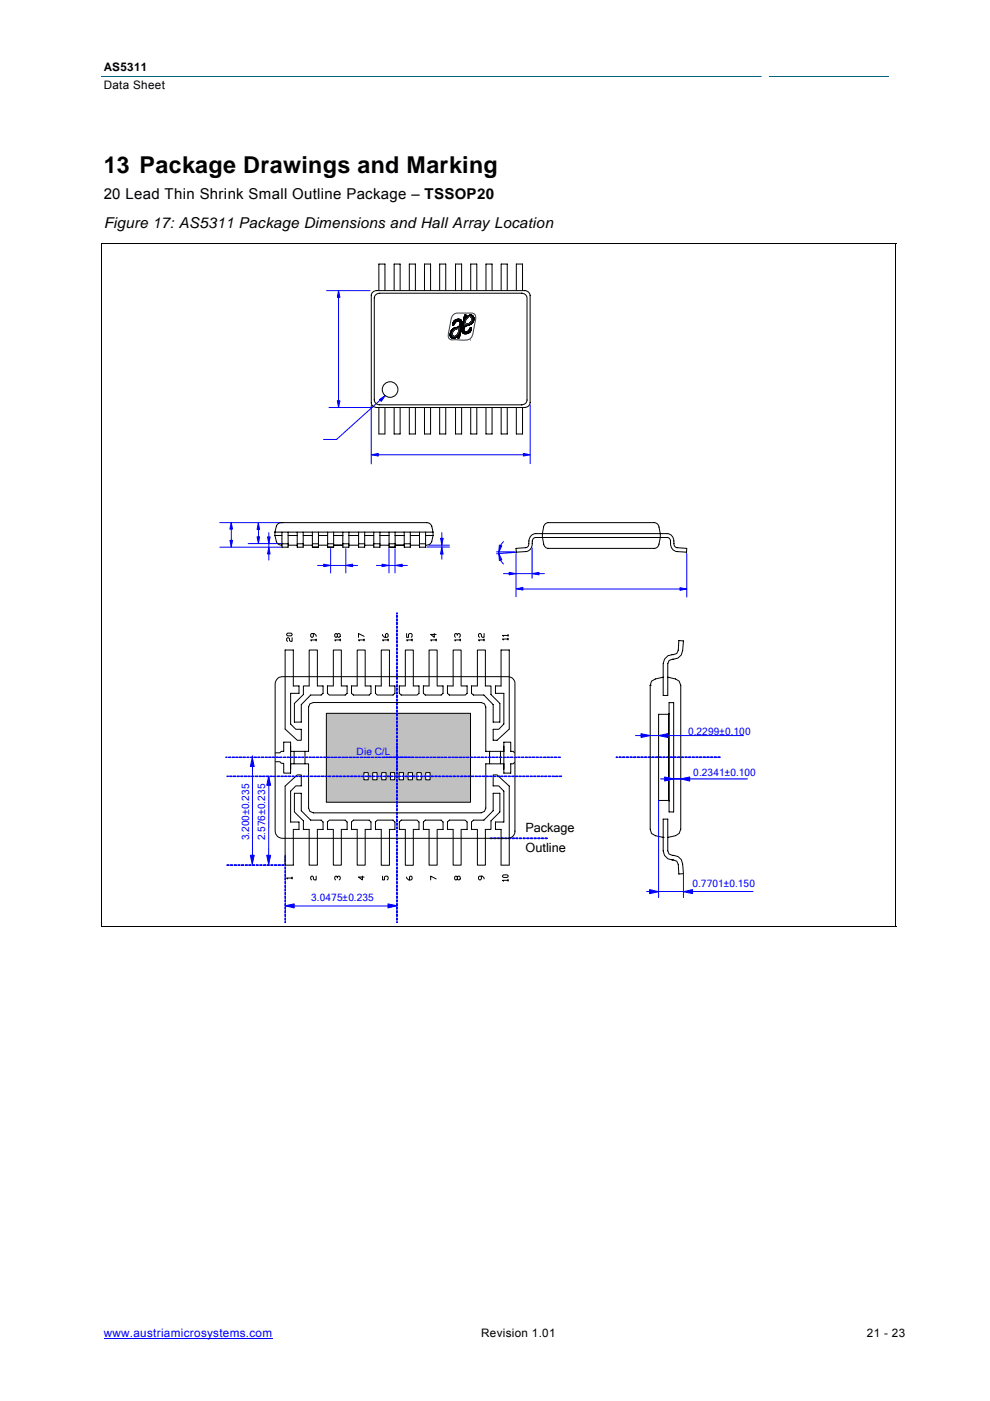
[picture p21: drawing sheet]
<svg xmlns="http://www.w3.org/2000/svg" width="210mm" height="297mm" viewBox="0 0 210 297" stroke-linecap="round" stroke-linejoin="round" font-family="sans-serif">
<defs><g id="words">
<text font-size="4.9" x="22" y="36.6">13 Package Drawings and Marking</text>
<g font-size="3.2">
<text x="22" y="42.2">20 Lead Thin Shrink Small Outline Package – TSSOP20</text>
<text x="22" y="48.4">Figure 17: AS5311 Package Dimensions and Hall Array Location</text>
</g>
<g font-size="2.7">
<text x="111.4" y="176.4">Package</text>
<text x="111.4" y="180.7">Outline</text>
</g>
<g font-size="2.5">
<text x="22" y="15">AS5311</text>
<text x="22" y="18.9">Data Sheet</text>
<text x="102" y="283.5">Revision 1.01</text>
<text x="183.8" y="283.5">21 - 23</text>
</g>
<text font-size="2.5" fill="#00f" x="22" y="283.5">www.austriamicrosystems.com</text>
<g font-size="2.1" fill="#00f">
<text x="145.9" y="155.8">0.2299±0.100</text>
<text x="75.6" y="160.1">Die C/L</text>
<text x="147" y="164.6">0.2341±0.100</text>
<text x="52.9" y="178.2" transform="rotate(-90 52.9 178.2)">3.200±0.235</text>
<text x="56.2" y="178.2" transform="rotate(-90 56.2 178.2)">2.576±0.235</text>
<text x="66" y="191.1">3.0475±0.235</text>
<text x="146.8" y="188">0.7701±0.150</text>
</g>
</g></defs>
<path d="M21.5 16.2h167" fill="none" stroke="#07627b" stroke-width=".21"/>
<path d="M22 283.8h35.8" fill="none" stroke="#00f" stroke-width=".21"/>
<path d="M161.6 14.8h1.3v2.6h-1.3z" fill="#fff"/>
<path d="M161.6 14.8h1.3v2.6h-1.3z" fill="none" stroke="#fff" stroke-width=".26"/>
<path d="M46.6 110.8h13.5M46.6 116h13M49 111v4.1M52.6 115.3h7M70.1 116.3v5.2M73.3 116.3v5.2M82.5 116.3v5.2M83.8 116.3v5.2" fill="none" stroke="#00f" stroke-width=".21"/>
<g fill="none" stroke="#000" stroke-width=".21">
<path d="M58.3 113.5l.3 1.3a1.17 1.17 0 0 0 1.2 .8M58.3 112.8v.7M58.3 113.5h1.5M58.3 112.8h33.4M59.6 110.8h30.9M59.7 110.8a1.1 1.1 0 0 0-1.1 .8l-.3 1.2M59.8 112.8v3.2h1.3v-3.2M59.8 115.3h1.3M61.1 113.5h1.9M61.1 115.6h1.9M63 112.8v3.2h1.3v-3.2M63 115.3h1.3"/>
<path d="M64.3 113.5h1.9M64.3 115.6h1.9M66.2 112.8v3.2h1.3v-3.2M66.2 115.3h1.3M67.5 113.5h2M67.5 115.6h2M69.5 112.8v3.2h1.2v-3.2M69.5 115.3h1.2M70.7 113.5h2M70.7 115.6h2M72.7 112.8v3.2h1.3v-3.2M72.7 115.3h1.3"/>
<path d="M74 113.5h2M74 115.6h2M76 112.8v3.2h1.3v-3.2M76 115.3h1.3M77.3 113.5h1.9M77.3 115.6h1.9M79.2 112.8v3.2h1.4v-3.2M79.2 115.3h1.4M80.6 113.5h1.9M80.6 115.6h1.9M82.5 112.8v3.2h1.3v-3.2M82.5 115.3h1.3"/>
<path d="M83.8 113.5h1.9M83.8 115.6h1.9M85.7 112.8v3.2h1.3v-3.2M85.7 115.3h1.3M87 113.5h1.9M87 115.6h1.9M88.9 112.8v3.2h1.3v-3.2M89 115.3h1.2M90.2 113.5h1.6M90.4 110.8l.5 .1 .5 .4a3.6 3.6 0 0 1 .4 2.2M91.8 113.5l-.3 1.3a1.14 1.14 0 0 1-1.3 .8M116.2 116.3h22.5a1.04 1.04 0 0 0 1-.9 5.4 5.4 0 0 0-.3-4.3l-.7-.3h-22.5a1.07 1.07 0 0 0-.9 .9 5.4 5.4 0 0 0 .3 4.3l.7 .3"/>
<path d="M141.5 113.1h-27.9a1.73 1.73 0 0 0-1.5 2.1 .76 .76 0 0 1-.7 .9l-2 .2 .1 .8 2-.2 .6-.2a1.79 1.79 0 0 0 .8-2 .77 .77 0 0 1 .7-.7h27.9"/>
</g>
<path d="M49 110.7l.3 1.5h-.6z" fill="#00f"/>
<path d="M49 110.7l.3 1.5h-.6z" fill="none" stroke="#00f" stroke-width=".21"/>
<path d="M48.7 114.6h.6l-.3 1.4z" fill="#00f"/>
<path d="M48.7 114.6h.6l-.3 1.4zM54.8 111.8v2.9M90.5 116h4.8M90.9 115.6h4.4" fill="none" stroke="#00f" stroke-width=".21"/>
<path d="M54.8 110.8l.2 1.5h-.5z" fill="#00f"/>
<path d="M54.8 110.8l.2 1.5h-.5z" fill="none" stroke="#00f" stroke-width=".21"/>
<path d="M54.5 113.8h.5l-.2 1.5z" fill="#00f"/>
<path d="M54.5 113.8h.5l-.2 1.5zM57 112.9v3.4" fill="none" stroke="#00f" stroke-width=".21"/>
<path d="M56.7 113.8h.6l-.3 1.5z" fill="#00f"/>
<path d="M56.7 113.8h.6l-.3 1.5zM57 117v1.7" fill="none" stroke="#00f" stroke-width=".21"/>
<path d="M57 116l.3 1.5h-.6z" fill="#00f"/>
<path d="M57 116l.3 1.5h-.6zM69.8 119.9h6" fill="none" stroke="#00f" stroke-width=".21"/>
<path d="M73.3 119.9l1.5-.3v.5z" fill="#00f"/>
<path d="M67.3 119.9h1.8M73.3 119.9l1.5-.3v.5z" fill="none" stroke="#00f" stroke-width=".21"/>
<path d="M68.6 119.6l1.5 .3-1.5 .2z" fill="#00f"/>
<path d="M68.6 119.6l1.5 .3-1.5 .2zM82.2 119.9h4.2" fill="none" stroke="#00f" stroke-width=".21"/>
<path d="M83.8 119.9l1.5-.3v.5z" fill="#00f"/>
<path d="M79.8 119.9h1.8M83.8 119.9l1.5-.3v.5z" fill="none" stroke="#00f" stroke-width=".21"/>
<path d="M81 119.6l1.4 .3-1.4 .2z" fill="#00f"/>
<path d="M81 119.6l1.4 .3-1.4 .2zM93.7 112.9v5.7" fill="none" stroke="#00f" stroke-width=".21"/>
<path d="M93.7 116l.3 1.5h-.6z" fill="#00f"/>
<path d="M93.7 116l.3 1.5h-.6z" fill="none" stroke="#00f" stroke-width=".21"/>
<path d="M93.4 114.1h.6l-.3 1.5z" fill="#00f"/>
<path d="M93.4 114.1h.6l-.3 1.5zM109.4 117.3v9.2M145.6 117.3v9.3M109.7 124.9h35.7" fill="none" stroke="#00f" stroke-width=".21"/>
<path d="M109.5 124.8l1.4-.3v.6z" fill="#00f"/>
<path d="M109.5 124.8l1.4-.3v.6z" fill="none" stroke="#00f" stroke-width=".21"/>
<path d="M144.2 124.6l1.4 .3-1.4 .3z" fill="#00f"/>
<path d="M106.7 121.6h8.7M144.2 124.6l1.4 .3-1.4 .3z" fill="none" stroke="#00f" stroke-width=".21"/>
<path d="M141.4 113.1a1.69 1.69 0 0 1 1.5 2.1 .78 .78 0 0 0 .7 .9l2 .2v.8l-2.1-.2a1.8 1.8 0 0 1-1.3-2.2 .82 .82 0 0 0-.8-.8" fill="none" stroke="#000" stroke-width=".21"/>
<path d="M112.8 121.6l1.5-.3v.6z" fill="#00f"/>
<path d="M112.8 121.6l1.5-.3v.6z" fill="none" stroke="#00f" stroke-width=".21"/>
<path d="M107.9 121.3l1.5 .3-1.5 .3z" fill="#00f"/>
<path d="M105.3 117h3.9M105.8 116.9v.5M106.7 114.8l-.4 .6-.5 1.6M109.3 117.1l-4 .3M112.8 116.1v6.5M107.9 121.3l1.5 .3-1.5 .3z" fill="none" stroke="#00f" stroke-width=".21"/>
<path d="M105.9 115.6l.5 .1-.6 1.3z" fill="#00f"/>
<path d="M105.8 117.4l.5 1.6 .4 .6M105.9 115.6l.5 .1-.6 1.3z" fill="none" stroke="#00f" stroke-width=".21"/>
<path d="M105.8 117.4l.6 1.3-.5 .2z" fill="#00f"/>
<path d="M69.3 61.6h9.2M71.8 62.8v22.2M69.7 86.4h9.3M78.7 85.9v12.5M78.8 96.4h33.5M81.3 84.2l-9.9 9h-2.8M105.8 117.4l.6 1.3-.5 .2z" fill="none" stroke="#00f" stroke-width=".21"/>
<g fill="none" stroke="#000" stroke-width=".21">
<path d="M80.3 61.6v-5.6h1.3v5.6M83.6 61.6v-5.6h1.2v5.6M86.8 61.6v-5.6h1.3v5.6M90 61.6v-5.6h1.3v5.6M93.2 61.6v-5.6h1.3v5.6M96.6 61.6v-5.6h1.3v5.6M99.8 61.6v-5.6h1.3v5.6M103 61.6v-5.6h1.3v5.6M106.3 61.6v-5.6h1.2v5.6M109.5 61.6v-5.6h1.3v5.6M110.6 62.2a1.13 1.13 0 0 1 1.1 1v21.6a1.08 1.08 0 0 1-1.1 1M110.6 62.2h-30.1a1.13 1.13 0 0 0-1.1 1v21.6a1.1 1.1 0 0 0 1.1 1h30.1"/>
<path d="M111.2 61.6a1.14 1.14 0 0 1 1.2 1v22.8a1.14 1.14 0 0 1-1.2 1M111.3 61.6h-31.4a1.11 1.11 0 0 0-1.2 1v22.8a1.08 1.08 0 0 0 1.2 1h31.4M80.3 86.4v5.6h1.3v-5.6M83.6 86.4v5.6h1.2v-5.6M86.8 86.4v5.6h1.3v-5.6M90 86.4v5.6h1.3v-5.6M93.2 86.4v5.6h1.3v-5.6M96.6 86.4v5.6h1.3v-5.6M99.8 86.4v5.6h1.3v-5.6M103 86.4v5.6h1.3v-5.6M106.3 86.4v5.6h1.2v-5.6M109.5 86.4v5.6h1.3v-5.6"/>
</g>
<path d="M71.8 61.6l.3 1.4h-.6z" fill="#00f"/>
<path d="M71.8 61.6l.3 1.4h-.6z" fill="none" stroke="#00f" stroke-width=".21"/>
<path d="M71.5 85h.6l-.3 1.4z" fill="#00f"/>
<path d="M71.5 85h.6l-.3 1.4z" fill="none" stroke="#00f" stroke-width=".21"/>
<path d="M111 96.1l1.4 .3-1.4 .3z" fill="#00f"/>
<path d="M111 96.1l1.4 .3-1.4 .3z" fill="none" stroke="#00f" stroke-width=".21"/>
<path d="M78.7 96.4l1.5-.3v.6z" fill="#00f"/>
<path d="M78.7 96.4l1.5-.3v.6zM112.4 85.9v12.4" fill="none" stroke="#00f" stroke-width=".21"/>
<path d="M80.5 84.7l1.2-.8-.9 1.2z" fill="#00f"/>
<path d="M80.5 84.7l1.2-.8-.9 1.2z" fill="none" stroke="#00f" stroke-width=".21"/>
<g fill="#000">
<path d="M95.4 70.9l.5 .1zM95.4 71h.5zM95.4 71l.5 .1zM95.4 71.1h.5zM95.4 70.8h.4zM95.4 70.8h.5zM95.4 70.9h.4zM95.4 70.8l.4 .1zM95.4 71.1l.5 .1zM95.4 71.2h.6zM95.5 70.7h.4zM95.5 70.7l.4 .1z"/>
<path d="M95.5 71.2h.5zM95.5 71.2l.5 .1zM95.5 70.6l.4 .1zM95.5 70.6h.4zM95.5 71.3h.6zM95.5 70.5h.4zM95.5 70.5l.4 .1zM95.5 71.3h.7zM95.5 70.4h.4zM95.5 70.4l.4 .1zM95.5 71.3l1.3 .1zM95.5 71.3h1.4z"/>
<path d="M95.5 70.4h.5zM95.5 71.4h1.3zM95.6 71.4l1.1 .1zM95.6 71.4h1.2zM95.6 70.3l.4 .1zM95.6 70.3h.4zM95.6 70.2h.5zM95.6 70.2l.4 .1zM95.7 70.2h.4zM95.7 71.5h1zM95.7 70.1h.4zM95.7 71.5l.9 .1z"/>
<path d="M95.7 71.6h.9zM95.7 70.1h.5zM95.8 71.6h.7zM95.8 71.6h.8zM95.8 70l.4 .1zM95.8 70h.5zM95.8 69.9h.5zM95.8 69.9h.6zM95.8 71.6h.6zM95.9 69.8h.5zM95.9 71.6h.5zM95.9 69.8h.6z"/>
<path d="M95.9 68.8h.4zM95.9 68.7h.4zM95.9 68.7l.4 .1zM95.9 68.8h.3zM95.9 68.8l.3 .1zM95.9 68.9h.3zM96 68.6h.4zM96 68.6l.3 .1zM96 68.7h.3zM96 68.9h.1zM96 68.9h.2zM96 69.7h.7z"/>
<path d="M96 68.5l.4 .1zM96 68.5h.4zM96 68.5h.5zM96.1 68.4h.4zM96.1 69.7h.8zM96 69.7h.8zM96.1 68.3l.4 .1zM96.1 68.3h.5zM96.1 69.7h.9zM96.1 68.2h.5zM96.1 68.2l.5 .1zM96.1 69.6h.9z"/>
<path d="M96.1 69.6l.9 .1zM96.2 68.2h.5zM96.2 68.2h.4zM96.2 69.6h.9zM96.2 68.1h.6zM96.3 68.1h.6zM96.3 69.6h.9zM96.3 68.1h.7zM96.3 68l.7 .1zM96.3 68h.8zM96.4 68h1.4zM96.4 67.9h1.4z"/>
<path d="M96.4 69.6h.9zM96.2 71.3h.7zM96.5 71.3h.4zM96.5 69.5h.8zM96.5 67.9h1.3zM96.5 69.5h.9zM96.5 69.5h1.3zM96.6 71.3h.4zM96.6 69.5h1.2zM96.6 71.2h.4zM96.7 71.2h.3zM96.5 67.9h1.2z"/>
<path d="M96.7 67.8l1 .1zM96.7 67.8h.9zM96.8 67.7l.8 .1zM96.8 71.1l.3 .1zM96.8 71.2h.3zM96.8 71.1h.3zM96.9 71.1h.2zM96.9 71.1h.6zM96.9 71l.6 .1zM97 71h.5zM97 69.4h.8zM97 70.9l.5 .1z"/>
<path d="M97 70.9h.5zM96.8 67.7h.8zM97 67.7h.6zM97 70.8l.5 .1zM97 71.5h.4zM97 71.5l.4 .1zM97 71.6h.4zM97 71.6h.3zM97.1 70.7l.5 .1zM97.1 70.8h.4zM97.1 70.8h.5zM97.1 71.4h.3z"/>
<path d="M97.1 71.4l.3 .1zM97.1 68l.8 .1zM97.1 70.7h.5zM97.1 71.3h.4zM97.1 71.3l.3 .1zM97.1 71.6h.2zM97.1 71.2h.4zM97.1 71.2l.4 .1zM97.1 69.3l.7 .1zM97.1 71.1h.4zM97.1 71.1l.4 .1zM97.2 70.6l.4 .1z"/>
<path d="M97.2 70.5h.4zM97.2 70.5l.4 .1zM97.2 70.4h.4zM97.2 70.4l.4 .1zM97.1 69.3h.7zM97.2 69.3h.6zM97.2 70.3l.4 .1zM97.2 70.3h.4zM97.3 70.2h.3zM97.3 70.2h.4zM97.3 70.2l.3 .1zM97.3 69.2h.5z"/>
<path d="M97.3 69.2l.5 .1zM97.3 70.1h.4zM97.3 70.1l.4 .1zM97 67.7h.3zM97.3 68.1h.6zM97.3 69.9h.4zM97.3 69.9l.4 .1zM97.3 70l.4 .1zM97.3 70h.4zM97.3 69.8h.4zM97.3 69.8l.4 .1zM97.4 69.7h.3z"/>
<path d="M97.4 69.7l.3 .1zM97.4 68.1l.5 .1zM97.4 69.1h.5zM97.4 69.6h.4zM97.4 69.6h.3zM97.4 69.5h.4zM97.4 69.5l.4 .1zM97.5 68.2h.4zM97.5 69h.4zM97.5 69l.4 .1h-.5zM97.5 68.2l.4 .1zM97.5 68.9l.4 .1z"/>
<path d="M97.5 68.9h.4zM97.6 68.3l.4 .1zM97.6 68.4h.4zM97.6 68.8l.3 .1zM97.6 68.8h.3zM97.6 68.4l.4 .1zM97.6 68.5h.4zM97.6 68.5l.4 .1zM97.6 68.6h.4zM97.6 68.6h.3zM97.6 68.7h.3zM97.6 68.7l.3 .1z"/>
<path d="M97.6 68.6l.3 .1zM98 69.8h.3zM98 69.8l.3 .1zM98 69.9h.3zM98 69.9l.3 .1zM98 70l.3 .1zM98 70.1h.3zM98 70.1h.4zM98 70.1l.4 .1zM98 70.2h.4zM98 70.2l.4 .1zM98 69.6h.3z"/>
<path d="M98 69.6l.3 .1zM98 69.7h.3zM98 69.7l.3 .1zM98 70.3l.5 .1zM98 69.5h.4zM98 69.5l.4 .1zM98 69.6h.4zM98 70.4h.6zM98 70.4h.7zM98 69.3l.5 .1zM98 69.3h.6zM98 69.4l.4 .1z"/>
<path d="M98 69.4h.5zM98 70.4h1.6zM98 70.4l1.5 .1zM98.1 69.2h.6zM98.1 69.2l.5 .1zM98.1 69.3h.5zM98.1 70.5h1.4zM98.1 69.1l.6 .1h-.6zM98.1 69.1h.8zM98.1 70.5l1.3 .1zM98.1 68.9l.4 .1zM98.1 69h1.1z"/>
<path d="M98.1 69h1.2zM98.1 69l.8 .1h-.8zM98.1 68.8l.4 .1zM98.1 68.9h.4zM98.1 68.7l.4 .1zM98.1 68.7h.4zM98.1 68.8h.4zM98.1 70.6l1.1 .1zM98.1 70.6h1.3zM98.2 68.6h.3zM98.2 68.6l.3 .1zM98.2 68.7h.3z"/>
<path d="M98.2 68.5l.3 .1zM98.2 68.5h.3zM98.2 68.4h.4zM98.2 68.4l.3 .1zM98.2 70.7h.9zM98.2 70.7h1zM98.2 68.3l.4 .1zM98.2 68.3h.4zM98.3 68.2h.3zM98.3 68.2l.3 .1zM98.3 68.1h.4zM98.3 68.1h.3z"/>
<path d="M98.3 68.1l.3 .1zM98.3 67.9h.4zM98.3 67.9l.4 .1zM98.3 68h.4zM98.3 68l.4 .1zM98.3 67.7h.5zM98.3 67.7l.5 .1zM98.3 67.8l.4 .1h-.4zM98.3 67.8h.5zM98.3 70.7h.6zM98.3 70.7h.8zM98.4 67.7h.4z"/>
<path d="M98.4 67.5l.4 .2h-.4zM98.4 67.5h.6l-.2 .2zM98.4 67.4h.4zM98.4 67.4h.7zM98.4 67.4h.6zM98.4 67.5h.6zM98.4 70.7h.5zM98.4 67.2h.4zM98.4 67.2l.4 .1zM98.4 67.3h.4zM98.4 67.1l.4 .1zM98.4 67.1h.4z"/>
<path d="M98.5 67.1h.3zM98.5 66.9h.3zM98.5 66.9l.3 .1zM98.5 67l.3 .1h-.3zM98.5 67h.3zM98.5 66.8l.3 .1zM98.5 66.8h.3zM98.5 69h.8zM98.6 68.9h.7zM98.6 68.9h.9zM98.7 68.9h.8zM98.7 68.8h1z"/>
<path d="M98.8 68.8h.9zM98.8 67.3l.3 .1zM98.8 67.4h.3zM98.8 67.3h.3zM98.9 67.3h.3zM98.9 67.2l.3 .1zM98.9 67.2h.3zM98.9 68.8h.9zM98.8 68.8h1zM99 67.2h.2zM99 67.2h.3zM98.7 70.4h.9z"/>
<path d="M99 70.4h.6zM99 67.1h.3zM99 70.4h.7zM99 68.7h.9zM99.1 67.1h.3zM99.1 67.1h1.2zM99.1 67.1h.5zM99.1 68.7h.8zM99.1 70.3h.6zM99.2 68.7h.8zM99.2 70.2h.6zM99.3 68.6h.7z"/>
<path d="M99.3 70.2h.5zM99.3 67l1 .1zM99.3 70.1l.5 .1zM99.3 70.1h.5zM99.4 66.9h.7zM99.4 66.9l.8 .1zM99.4 68.6h.7zM99.4 70.1h.4zM99.5 68.6h.6zM99.5 70l.3 .1zM99.5 70h.4zM99.5 66.9h.6z"/>
<path d="M99.5 69.9h.4zM99.5 69.9l.4 .1zM99.5 69.8l.4 .1zM99.5 69.8h.4zM99.5 66.8l.6 .1zM99.5 66.8h.5zM99.6 66.8h.4zM99.6 68.5h.5zM99.6 69.7h.3zM99.6 69.7l.3 .1zM99.6 66.8h.3zM99.6 67.1h.7z"/>
<path d="M99.6 67.1h.8zM99.6 69.6h.3zM99.6 69.6l.3 .1zM99.7 68.5h.5zM99.7 69.6h.2zM99.7 67.1h.7zM99.7 68.4h.5zM99.7 69.5h.2zM99.7 69.5l.2 .1zM99.8 69.5h.1zM99.8 67.1l.6 .1zM99.8 68.3l.4 .1z"/>
<path d="M99.8 68.3h.5zM99.9 67.2h.5zM99.9 68.2l.4 .1zM99.9 68.2h.4zM99.9 68.2h.5zM99.9 67.2l.5 .1zM99.9 67.3h.5zM99.9 68.1l.5 .1zM99.9 68.1h.5zM100 67.3h.4zM100 67.3h.5zM100 67.3l.5 .1z"/>
<path d="M100 67.4h.5zM100 68.1h.4zM100 67.9h.4zM100 67.9l.4 .1zM100 68h.4zM100 68l.4 .1zM100 67.4l.5 .1zM100 67.5l.5 .2h-.5zM100 67.5h.5v.2zM100 67.9h.5zM100 67.7h.5zM100 67.7l.5 .1z"/>
<path d="M100 67.8l.5 .1h-.5zM100 67.8h.5z"/>
</g>
<g fill="none" stroke="#000" stroke-width=".21">
<path d="M21.4 51.6h168.6M21.4 51.7v77.5M190 51.7v77.5M95.4 70.9h.4zM95.4 70.9l.5 .1zM95.4 71h.5zM95.4 71l.5 .1zM95.4 71.1h.5zM95.4 70.8h.4zM95.4 70.8h.5zM95.4 70.8l.4 .1zM95.4 71.1l.5 .1z"/>
<path d="M95.4 71.2h.6zM95.5 70.7h.4zM95.5 70.7l.4 .1zM95.5 71.2h.5zM95.5 71.2l.5 .1zM95.5 70.6l.4 .1zM95.5 70.6h.4zM95.5 71.3h.6zM95.5 70.5h.4zM95.5 70.5l.4 .1zM95.5 71.3h.7zM95.5 70.4h.4z"/>
<path d="M95.5 70.4l.4 .1zM95.5 71.3l1.3 .1zM95.5 71.3h1.4zM95.5 70.4h.5zM95.5 71.4h1.3zM95.6 71.4l1.1 .1zM95.6 71.4h1.2zM95.6 70.3l.4 .1zM95.6 70.3h.4zM95.6 70.2h.5zM95.6 70.2l.4 .1zM95.7 70.2h.4z"/>
<path d="M95.7 71.5h1zM95.7 70.1h.4zM95.7 71.5l.9 .1zM95.7 71.6h.9zM95.7 70.1h.5zM95.8 71.6h.7zM95.8 71.6h.8zM95.8 70h.5zM95.8 70l.4 .1zM95.8 69.9h.5zM95.8 69.9h.6zM95.8 71.6h.6z"/>
<path d="M95.9 69.8h.5zM95.9 71.6h.5zM95.9 69.8h.6zM95.9 68.8h.4zM95.9 68.7h.4zM95.9 68.7l.4 .1zM95.9 68.8h.3zM95.9 68.8l.3 .1zM95.9 68.9h.3zM96 68.6h.4zM96 68.6l.3 .1zM96 68.7h.3z"/>
<path d="M96 68.9h.1zM96 68.9h.2zM96 69.7h.8zM96 69.7h.7zM96 68.5l.4 .1zM96 68.5h.4zM96 68.9h.1M96 68.5h.5zM96.1 68.4h.4zM96.1 69.7h.8zM96.1 68.3h.5zM96.1 68.3l.4 .1z"/>
<path d="M96.1 69.7h.9zM96.1 68.2h.5zM96.1 68.2l.5 .1zM96.1 69.6h.9zM96.1 69.6l.9 .1zM96.2 68.2h.5zM96.2 68.2h.4zM96.2 69.6h.9zM96.2 71.3h.7zM96.2 68.1h.6zM96.3 68.1h.6zM96.3 69.6h.9z"/>
<path d="M96.3 68.1h.7zM96.3 68l.7 .1zM96.3 68h.8zM96.3 68a.89 .89 0 0 1 1.1-.4 .89 .89 0 0 1 .6 1l-.6 3h-.4l.1-.5a.87 .87 0 0 1-.9 .6 .87 .87 0 0 1-.8-.8 1.56 1.56 0 0 1 1.6-1.5l.4-.3 .2-.8-.5-.3-.4 .2-.5 .7h-.2l-.1-.1zM96.4 68h1.4zM96.4 67.9h1.4zM96.4 67.9l1.4 .1zM96.4 69.6h.9zM96.5 71.3h.4zM96.5 69.5h.8zM96.5 67.9h1.2zM96.5 67.9h1.3z"/>
<path d="M96.5 69.5h.9zM96.5 69.5h1.3zM96.6 69.5h1.2zM96.6 71.3h.4zM96.6 71.2h.4zM96.7 71.2h.3zM96.7 67.8h.9zM96.7 67.8l1 .1zM96.8 67.7h.8zM96.8 67.7l.8 .1zM96.8 71.1h.3zM96.8 71.1l.3 .1z"/>
<path d="M96.8 71.2h.3zM96.9 71.1h.6zM96.9 71.1h.2zM96.9 71l.6 .1zM97 71h.5zM97 69.4h.8zM97 70.9h.5zM97 70.9l.5 .1zM97 67.7h.3zM97 67.7h.6zM97 70.8l.5 .1zM97 71.5h.4z"/>
<path d="M97 71.5l.4 .1zM97 71.6h.4zM97 71.6h.3zM97.1 70.7h.5zM97.1 70.7l.5 .1zM97.1 70.8h.4zM97.1 70.8h.5zM97.1 71.4h.3zM97.1 71.4l.3 .1zM97.1 68l.8 .1zM97.1 71.3h.4zM97.1 71.3l.3 .1z"/>
<path d="M97.1 71.6h.2zM97.1 71.2h.4zM97.1 71.2l.4 .1zM97.1 69.3h.7zM97.1 69.3l.7 .1zM97.1 71.1h.4zM97.1 71.1l.4 .1zM97.2 70.6l.4 .1zM97.2 70.5h.4zM97.2 70.5l.4 .1zM97.2 70.4h.4zM97.2 70.4l.4 .1z"/>
<path d="M97.2 69.3h.6zM97.2 70.3l.4 .1zM97.2 70.3h.4zM97.3 70.2h.3zM97.3 70.2h.4zM97.3 70.2l.3 .1zM97.3 69.2h.5zM97.3 69.2l.5 .1zM97.3 70.1h.4zM97.3 70.1l.4 .1zM97.3 68.1h.6zM97.3 69.9h.4z"/>
<path d="M97.3 69.9l.4 .1zM97.3 70l.4 .1zM97.3 70h.4zM97.3 69.8h.4zM97.3 69.8l.4 .1zM97.4 69.7h.3zM97.4 69.7l.3 .1zM97.4 68.1l.5 .1zM97.4 69.1h.5zM97.4 69.6h.4zM97.4 69.6h.3zM97.4 69.6l.3 .1z"/>
<path d="M97.4 69.5h.4zM97.4 69.5l.4 .1zM97.5 68.2h.4zM97.5 69h.4zM97.5 69l.4 .1h-.5zM97.5 68.2l.4 .1zM97.5 68.9h.4zM97.5 68.9l.4 .1zM97.5 68.3h.4zM97.6 68.3l.4 .1zM97.6 68.4h.4zM97.6 68.8h.3z"/>
<path d="M97.6 68.8l.3 .1zM97.6 68.4l.4 .1zM97.6 68.5h.4zM97.6 68.5l.4 .1zM97.6 68.6h.4zM97.6 68.6h.3zM97.6 68.7h.3zM97.6 68.7l.3 .1zM97.6 68.6l.3 .1zM98 69.8h.3zM98 69.8l.3 .1zM98 69.9h.3z"/>
<path d="M98 69.9l.3 .1zM98 70l.3 .1zM98 70.1h.3zM98 70.1h.4zM98 70.1l.4 .1zM98 70.2h.4zM98 70.2l.4 .1zM98 69.6h.4zM98 69.6h.3zM98 69.6l.3 .1zM98 69.7h.3zM98 69.7l.3 .1z"/>
<path d="M98 70.3l.5 .1zM98 69.5h.4zM98 69.5l.4 .1zM98 70.4h.6zM98 70.4h.7zM98 69.3l.5 .1zM98 69.3h.6zM98 69.4l.4 .1zM98 69.4h.5zM98 70.4h1.6zM98 70.4l1.5 .1zM98.1 69.2h.6z"/>
<path d="M98.1 69.2l.5 .1zM98.1 69.3h.5zM98.1 70.5h1.4zM98.1 69.1l.6 .1h-.6zM98.1 69.1h.8zM98.1 70.5l1.3 .1zM98.1 68.9h.4zM98.1 68.9l.4 .1zM98.1 69h1.1zM98.1 69h1.2zM98.1 69l.8 .1h-.8zM98.1 68.8h.4z"/>
<path d="M98.1 68.8l.4 .1zM98.1 68.7h.4zM98.1 68.7l.4 .1zM98.1 70.6l1.1 .1zM98.1 70.6h1.3zM98.2 68.6h.3zM98.2 68.6l.3 .1zM98.2 68.7h.3zM98.2 68.5l.3 .1zM98.2 68.5h.3zM98.2 68.4h.4zM98.2 68.4l.3 .1z"/>
<path d="M98.2 70.7h.9zM98.2 70.7h1zM98.2 68.3h.4zM98.2 68.3l.4 .1zM98.3 68.2h.3zM98.3 68.2l.3 .1zM98.3 68.1h.4zM98.3 68.1h.3zM98.3 68.1l.3 .1zM98.3 67.9h.4zM98.3 67.9l.4 .1zM98.3 68h.4z"/>
<path d="M98.3 68l.4 .1zM98.3 67.7h.5zM98.3 67.7l.5 .1zM98.3 67.8l.4 .1h-.4zM98.3 67.8h.5zM98.3 70.7h.6zM98.3 70.7h.8zM98.4 67.7h.4zM98.4 67.5h.6zM98.4 67.5l.4 .2h-.4zM98.4 67.5h.6l-.2 .2zM98.4 67.4h.4z"/>
<path d="M98.4 67.4h.7zM98.4 67.4h.6zM98.4 67.4l.6 .1zM98.4 70.7h.5zM98.4 67.2h.4zM98.4 67.2l.4 .1zM98.4 67.3h.4zM98.4 67.3l.4 .1zM98.4 67.1h.4zM98.4 67.1l.4 .1zM98.5 67.1h.3zM98.5 66.9h.3z"/>
<path d="M98.5 66.9l.3 .1zM98.5 67h.3zM98.5 67l.3 .1h-.3zM98.5 66.8h.3zM98.5 66.8l.3 .1zM98.5 69h.8zM98.5 66.8h.3v.6a.88 .88 0 0 1 1-.6 .88 .88 0 0 1 .7 .9 1.79 1.79 0 0 1-1.8 1.5 .85 .85 0 0 0-.3 1l.2 .2a1.36 1.36 0 0 0 1.2-.9 1.03 1.03 0 0 1-.5 1.2 1.03 1.03 0 0 1-1.3-.3v-.8zM98.6 68.9h.7zM98.6 68.9h.9zM98.7 68.9h.8zM98.7 68.8h1zM98.7 70.4h.9z"/>
<path d="M98.8 68.8h.9zM98.8 67.3h.3zM98.8 67.3l.3 .1zM98.8 67.4h.3zM98.8 68.8h1zM98.9 67.3h.3zM98.9 67.2h.3zM98.9 67.2l.3 .1zM98.9 68.8h.9zM99 67.2h.3zM99 67.2h.2zM99 70.4h.6z"/>
<path d="M99 67.1h.3zM99 70.4h.7zM99 68.7h.9zM99.1 67.1h.3zM99.1 67.1h1.2zM99.1 67.1h.5zM99.1 68.7h.8zM99.1 70.3h.6zM99.2 68.7h.8zM99.2 70.2h.6zM99.3 68.6h.7zM99.3 70.2h.5z"/>
<path d="M99.3 67h.9zM99.3 67l1 .1zM99.3 70.1h.5zM99.3 70.1l.5 .1zM99.4 66.9h.7zM99.4 66.9l.8 .1zM99.4 68.6h.7zM99.4 70.1h.4zM99.5 68.6h.6zM99.5 70l.3 .1zM99.5 70h.4zM99.5 66.9h.6z"/>
<path d="M99.5 69.9h.4zM99.5 69.9l.4 .1zM99.5 69.8h.4zM99.5 69.8l.4 .1zM99.5 66.8h.5zM99.5 66.8l.6 .1zM99.6 66.8h.4zM99.6 68.5h.5zM99.6 69.7h.3zM99.6 69.7l.3 .1zM99.6 66.8h.3zM99.6 67.1h.7z"/>
<path d="M99.6 67.1h.8zM99.6 69.6h.3zM99.6 69.6l.3 .1zM99.7 69.6h.2zM99.7 68.5h.5zM99.7 67.1h.7zM99.7 68.4h.5zM99.7 69.5h.2zM99.7 69.5l.2 .1zM99.7 72.1h.1M99.8 69.5h.1zM99.8 67.1l.6 .1z"/>
<path d="M99.8 68.3h.5zM99.8 68.3l.4 .1zM99.9 67.2h.5zM99.9 68.2h.4zM99.9 68.2l.4 .1zM99.9 68.2h.5zM99.9 67.2l.5 .1zM99.9 67.3h.5zM99.9 68.1l.5 .1zM99.9 68.1h.5zM100 67.3h.4zM100 67.3h.5z"/>
<path d="M100 67.3l.5 .1zM100 67.4h.5zM100 68.1h.4zM100 67.9h.4zM100 67.9h.5zM100 67.9l.4 .1zM100 68h.4zM100 68l.4 .1zM100 67.4l.5 .1zM100 67.5l.5 .2h-.5zM100 67.5h.5v.2zM100 67.7h.5z"/>
<path d="M100 67.7l.5 .1zM100 67.8l.5 .1h-.5zM100 67.8h.5z"/>
<circle cx="82.7" cy="82.6" r="1.66"/>
</g>
<g fill="#000">
<path d="M21.4 51.6l.1 .1zM189.9 51.6l.1 .1zM95.4 71.1h.5zM95.4 71.1l.5 .1zM95.5 71.2l.5 .1zM95.5 71.3h.6zM95.5 70.5h.4zM95.5 70.4h.4zM95.5 70.4h.5zM95.7 70.2h.4zM95.7 70.1h.4zM95.7 70.1h.5z"/>
<path d="M95.8 71.6h.7zM95.8 69.9h.5zM95.9 68.8h.4zM95.9 68.9h.3zM96 68.6h.4zM96 68.6l.4 .1zM96 69.7h.8zM96 69.7h.7zM96.1 68.4h.4zM96.1 68.2h.5zM96.1 69.6h.9zM96.2 68.2h.5z"/>
<path d="M96.2 68.2h.4zM96.3 68.1h.7zM96.4 68h1.4zM96.4 67.9l1.4 .1zM96.6 69.5h1.2zM96.6 71.3h.4zM96.6 71.2l.4 .1zM96.8 71.1l.3 .1zM96.8 71.1h.3zM97 71.6h.3zM97.1 71.2l.4 .1zM97.1 71.3h.4z"/>
<path d="M97.1 71.1h.4zM97.1 71.1l.4 .1zM97.2 70.5h.4zM97.2 70.4h.4zM97.3 69.2h.5zM97.3 70.1h.4zM97.3 70.2h.4zM97.3 68.1h.6zM97.3 69.9h.4zM97.3 69.8h.4zM97.4 69.7h.3zM97.4 69.6h.4z"/>
<path d="M97.4 69.6l.3 .1zM97.4 69.5h.4zM97.5 68.2h.4zM97.5 69h.4zM97.5 68.9h.4zM97.6 68.4h.4zM97.6 68.6h.4zM97.6 68.8h.3zM97.6 68.6h.3zM97.6 68.6l.3 .1zM98 69.8h.3zM98 69.9h.3z"/>
<path d="M98 70.1h.3zM98 70.1h.4zM98 70.2h.4zM98 69.6h.4zM98 69.6h.3zM98 69.6l.3 .1zM98 69.7h.3zM98 69.5h.4zM98 70.4h1.6zM98.1 69.2h.6zM98.1 70.5h1.4zM98.1 68.9h.4z"/>
<path d="M98.1 68.8h.4zM98.2 68.6h.3zM98.2 68.6l.3 .1zM98.2 68.4h.4zM98.3 68.2h.3zM98.3 68.1h.4zM98.3 67.9h.4zM98.3 67.9l.4 .1zM98.3 68h.4zM98.3 67.7l.5 .1zM98.4 67.7h.4zM98.4 67.4h.4z"/>
<path d="M98.4 67.4l.6 .1zM98.4 67.2h.4zM98.4 67.2l.4 .1zM98.4 67.3h.4zM98.4 67.3l.4 .1zM98.5 67.1h.3zM98.5 66.9h.3zM98.5 66.8l.3 .1zM98.5 66.8h.3zM98.8 67.3l.3 .1zM98.8 67.4h.3zM98.8 68.8h1z"/>
<path d="M98.8 67.3h.3zM98.9 67.2l.3 .1zM98.9 67.3h.3zM98.9 68.8h.9zM98.9 67.2h.3zM99.1 67.1h1.2zM99.3 68.6h.7zM99.3 70.1l.5 .1zM99.3 70.1h.5zM99.4 66.9h.7zM99.4 70.1h.4zM99.5 69.9h.4z"/>
<path d="M99.5 69.8h.4zM99.6 69.7h.3zM99.6 66.8h.3zM99.6 67.1h.7zM99.6 69.6h.3zM99.6 69.6l.3 .1zM99.7 69.6h.2zM99.7 67.1h.7zM99.7 68.4h.5zM99.8 69.5h.1zM99.9 68.2h.4zM99.9 67.2h.5z"/>
<path d="M99.9 68.2h.5zM99.9 67.2l.5 .1zM99.9 67.3h.5zM100 67.3h.4zM100 67.3l.5 .1zM100 67.4h.5zM100 68.1h.4zM100 67.9h.5zM100 67.9h.4zM100 67.9l.4 .1zM100 68h.4zM100 67.7h.5z"/>
<path d="M100 67.7l.5 .1z"/>
</g>
<path d="M96.1 66.7l.7-.3h3.3l.4 .1a1.05 1.05 0 0 1 .3 1.5l-.4 1.9a2.05 2.05 0 0 1-1.4 2.2h-3.3a.89 .89 0 0 1-.7-1.2l.7-3.5zM96.4 69.9l1-.4a2.29 2.29 0 0 1-.9 1.8h-.3l-.3-.1a.97 .97 0 0 1 .5-1.3zM99.2 67.2l.4-.1a.8 .8 0 0 1 .4 .8 .8 .8 0 0 1-.6 .7l-.9 .4a2.27 2.27 0 0 1 .7-1.8z" fill="none" stroke="#26424c" stroke-width=".21"/>
<path d="M69.2 151.2h30.6v18.9h-30.6z" fill="#c0c0c0"/>
<g fill="none" stroke="#000" stroke-width=".21">
<path d="M60.8 134.5l.2-.3h.7l.2 .4-.2 .2h-.7zM61.9 135.2v.8l-.5-.2v-.4l-.2-.2-.4 .2v.4l.2 .2M65.6 137.8h1.7v7.6h1.2v1.6l-.4 .4h-2.2l-2 2v3.7h-1.5v-4l1.9-1.8v-1.9h1.3zM66.4 134.3v.6l-.3 .2-.2-.2v-.4l.2-.2h.5l.4 .4v.2M67 135.7h-1.1l.2 .2M67 135.5v.4M70.7 137.8h1.7v7.6h1.2v1.6l-.4 .4h-3.4l-.4-.4v-1.6h1.3zM71.5 134.5l.2-.2 .4 .2v.4l-.4 .2-.2-.2v-.4l-.3-.2-.2 .2v.4l.2 .2 .3-.2M72.1 135.7h-1.1l.2 .2M72.1 135.5v.4M75.7 137.8h1.7v7.6h1.3v1.6l-.4 .4h-3.4l-.4-.4v-1.6h1.2zM77.2 135.7h-1.2l.2 .2"/>
<path d="M77.2 134.9l-1.2-.6v.8M77.2 135.5v.4M81.1 134.5v.2l.4 .4h.6l.2-.2v-.4l-.2-.2-.4 .2v.6M82.3 135.7h-1.2l.2 .2M82.3 135.5v.4M86.2 134.3v.8h.4v-.6l.2-.2h.4l.2 .2v.4l-.2 .2M87.4 135.7h-1.2l.2 .2M87.4 135.5v.4M91 137.8h1.7v7.6h1.2v1.6l-.4 .4h-3.3l-.4-.4v-1.6h1.2zM92.1 134.3v.8l-.8-.6h1.2M92.5 135.7h-1.2l.2 .2M92.5 135.5v.4"/>
<path d="M97 134.7v-.2l-.4-.2-.2 .2v.4l.2 .2M97 134.5l.2-.2 .4 .2v.4l-.2 .2M97.6 135.7h-1.2l.2 .2M97.6 135.5v.4M102.6 135.7h-1.1l.2 .2M102.6 134.3v.8h-.3l-.2-.2v-.4l-.2-.2-.4 .2v.4l.2 .2M102.6 135.5v.4M107.7 135.5h-1.1l.2 .2M107.7 134.7h-1.1l.2 .2M107.7 134.5v.4M107.7 135.3v.4M142.5 138.8l1-.2 .3-.7 .1-2.1 1 .1-.2 2a1.97 1.97 0 0 1-2.1 1.9l-.7 .2-.3 .7v6.7h-1v-6.7l.3-.9 .7-.8 1-.2"/>
<path d="M58.4 159.6h.9l.3-.3h.6v-1.9h1.4v6.5h-1.4v-2M59 143.7l.7-.2h48a1.52 1.52 0 0 1 1.5 1.2v31.5a1.52 1.52 0 0 1-1.4 1.5h-47.9a1.58 1.58 0 0 1-1.6-1.5v-31.2l.2-.6zM61.6 159.3h3.8v-9.4l.3-.7 .7-.3h35.6l.7 .3 .3 .7v9.4h3.8M62.2 145.4h1.2v1.6h-1.8v6.5l1.1 1.1h1.2v2.4h-.9l-2.5-2.4v-16.8h1.7v7.7M62.4 159.3v2.6M64.7 159.3v2.6M69.2 151.2h30.6v18.9h-30.6zM82.5 145.4h1.2v1.6l-.4 .4h-3.3l-.4-.4v-1.6h1.2v-7.6h1.8v7.6M85.9 145.4h-1.2v1.6l.4 .4h3.3l.4-.4v-1.6h-1.2v-7.6h-1.7v7.6M97.8 145.4v-7.6h-1.7v7.6h-1.2v1.6l.4 .4h3.3l.4-.4v-1.6h-1.2M101.2 145.4h-1.2v1.6l.4 .4h2.2l2 2v3.7h1.4v-4l-1.9-1.8v-1.9h-1.2M101.2 145.4v-7.6h1.7v7.6"/>
<path d="M103.8 159.3v2.6M106.1 159.3v2.6M106.2 145.4h-1.1v1.6h1.7v6.5l-1.1 1.1h-1.1v2.4h.8l2.6-2.4v-16.8h-1.8v7.7M109.1 159.6l-.3-.3h-.5v-1.9h-1.5v6.5h1.5v-2h.5l.3-.3M137.9 145.3v30.5l.2 .9 .9 .5 1.6 .3M137.9 145.3h.1M140.6 143.6l-1.6 .4-.9 .4-.2 .9M141.6 143.6l1.6 .4 .8 .4 .3 .9v30.5l-.3 .9-.8 .5-1.6 .3M141.8 151.4h-2.2v18.3h2.2M141.8 151.4v18.3M141.9 149h.9v23.1h-.9zM141.9 151.3l-.1 .1"/>
<path d="M58.4 161.5h1l.2 .3h.6M61.6 161.9h3.8v9.4l.3 .7 .7 .3h35.6l.7-.3 .3-.7v-9.4h3.8M62.4 168.2h1.5v3.7l2 2h2.2l.4 .4v1.6h-1.2v7.5h-1.7v-7.5h-1.3v-1.9l-1.9-1.9zM69.8 173.9h3.4l.4 .4v1.6h-1.2v7.5h-1.7v-7.5h-1.3v-1.6zM74.9 173.9h3.4l.4 .4v1.6h-1.3v7.5h-1.7v-7.5h-1.2v-1.6zM82.5 175.9h1.2v-1.6l-.4-.4h-3.3l-.4 .4v1.6h1.2v7.6h1.8v-7.6M85.9 175.9h-1.2v-1.6l.4-.4h3.3l.4 .4v1.6h-1.2v7.6h-1.7v-7.6M90.2 173.9h3.3l.4 .4v1.6h-1.2v7.5h-1.7v-7.5h-1.2v-1.6zM97.8 175.9v7.5h-1.7v-7.5h-1.2v-1.6l.4-.4h3.3l.4 .4v1.6h-1.2M101.2 175.9h-1.2v-1.6l.4-.4h2.2l2-2v-3.7h1.4v3.9l-1.9 1.9v1.9h-1.2M101.2 175.9v7.5h1.7v-7.5M140.6 177.5h.1"/>
<path d="M141.8 169.7l.1 .1M60.5 183.4v-16.7l2.5-2.4h.9v2.3h-1.2l-1.1 1.1v6.6h1.8v1.6h-1.2v7.5M60.5 183.4h1.7M61.9 186.2h-1.1l.2 .2M61.9 185.9v.5M67 185.8v.8h-.4l-.3-.8-.4 .1v.5l.2 .2M71.5 186.2l-.2-.4-.3 .1v.5l.2 .2M71.5 185.9l.2-.1 .4 .1v.5l-.2 .2M76.8 185.8v.8l-.8-.7h1.2M81.1 185.8v.8h.4v-.7l.2-.1h.4l.2 .1v.5l-.2 .2M86.2 185.9v.3l.4 .4h.6l.2-.2v-.5l-.2-.1-.4 .1v.7M92.5 186.4l-1.2-.6v.8"/>
<path d="M97 185.9l.2-.1 .4 .1v.5l-.4 .2-.2-.2v-.5l-.4-.1-.2 .1v.5l.2 .2 .4-.2M102.1 185.8v.6l-.2 .2-.4-.2v-.5l.2-.1h.6l.3 .6M106.2 183.4v-7.5h-1.1v-1.6h1.7v-6.6l-1.1-1.1h-1.1v-2.3h.8l2.6 2.4v16.7M106.2 183.4h1.8M106.6 185.7l.2-.2h.7l.2 .4-.2 .1h-.7l-.2-.1zM107.7 186.6h-1.1l.2 .2M107.7 186.4v.4M142.5 182.3l1 .3 .3 .7 .1 2 1-.1-.2-2M142.6 182.3l-1-.2-.7-.7-.3-1v-6.7h1v6.7l.3 .7 .7 .3a1.97 1.97 0 0 1 2.1 1.8"/>
</g>
<g fill="#00f" stroke="#00f" stroke-width=".21">
<path d="M60.4 195.7h.1zM60.4 195.7h.1zM60.4 195.4h.1v.3h-.1zM60.4 194.6h.1v.5h-.1zM60.5 193.8v.5h-.1zM60.4 193.1h.1v.5h-.1zM60.4 192.3h.1v.5zM60.4 191.5h.1v.5zM60.4 190.8h.1v.4h-.1zM60.4 190h.1v.5h-.1zM60.4 189.2h.1v.5h-.1zM60.4 188.4h.1v.5zM60.4 187.6h.1v.6zM60.4 186.9h.1v.5h-.1zM60.4 186.1h.1v.5h-.1zM60.5 185.3v.5h-.1zM60.4 184.6h.1v.5zM60.4 183.8h.1v.5zM60.4 183h.1v.5h-.1zM60.4 182.2h.1v.5h-.1zM60.4 181.5h.1v.5h-.1z"/>
<path d="M115.5 177.7h.5l.1 .1h-.5zM114.8 177.7h.5l-.4 .1zM114 177.7h.5l-.5 .1zM113.3 177.7h.4v.1h-.4zM112.5 177.7h.4v.1h-.4zM111.7 177.7h.4l.1 .1h-.5zM110.9 177.7h.5l-.4 .1zM110.2 177.7h.4l-.4 .1zM109.4 177.7h.4v.1h-.4zM108.5 177.7h.6l-.1 .1zM107.8 177.7h.4l.1 .1h-.5zM107 177.7h.5l-.4 .1zM106.3 177.7h.5l-.5 .1zM105.5 177.7h.4v.1h-.4zM104.7 177.7h.4l.1 .1h-.5zM103.9 177.7h.4l.1 .1h-.4z"/>
<path d="M84.1 195.4l.1 .3zM84.1 194.6l.1 .5zM84.2 193.8l-.1 .5zM84.1 193.1l.1 .5zM84.1 192.3l.1 .5zM84.1 191.5l.1 .5zM84.1 190.8l.1 .4zM84.1 190l.1 .5zM84.1 189.2l.1 .5zM84.1 188.4l.1 .5zM84.1 187.6l.1 .6zM84.1 186.9l.1 .5zM84.1 186.1l.1 .5zM84.2 185.3l-.1 .5zM84.1 184.6l.1 .5zM84.1 183.8l.1 .5zM84.1 183l.1 .5zM84.1 182.2l.1 .5zM84.1 181.5l.1 .5zM84.1 180.7l.1 .5zM84.1 179.9l.1 .5zM84.1 179.2l.1 .4zM84.1 178.4l.1 .5zM84.1 177.6l.1 .5zM84.1 176.8l.1 .5zM84.1 176l.1 .6zM84.1 175.3l.1 .5zM84.2 174.5l-.1 .5zM84.1 173.8l.1 .4zM84.1 173l.1 .5zM84.1 172.2l.1 .5zM84.1 171.4l.1 .5zM84.1 170.6l.1 .5zM84.1 169.9l.1 .5zM84.1 169.1l.1 .5zM84.1 168.3l.1 .5zM84.1 167.6l.1 .4zM84.1 166.8l.1 .5zM84.1 166l.1 .5zM84.2 165.2v.5zM84.1 164.4l.1 .6zM84.1 163.7l.1 .5zM84.1 162.9l.1 .5zM84.1 162.2l.1 .4zM84.1 161.4l.1 .5zM84.1 160.6l.1 .5zM84.1 159.8l.1 .5zM84.1 159l.1 .5zM84.1 158.3l.1 .5zM84.1 157.5l.1 .5zM84.1 156.7l.1 .5zM84.1 156l.1 .4zM84.2 155.2l-.1 .5zM84.2 154.4l-.1 .5zM84.1 153.6l.1 .5zM84.1 152.8l.1 .6zM84.1 152.1l.1 .5zM84.1 151.3l.1 .5zM84.1 150.6l.1 .4zM84.1 149.8l.1 .5zM84.1 149l.1 .5zM84.1 148.2l.1 .5zM84.1 147.4l.1 .5zM84.1 146.7l.1 .5zM84.2 145.9v.5zM84.1 145.1l.1 .5zM84.1 144.4l.1 .4zM84.1 143.6l.1 .5zM84.1 142.8l.1 .5zM84.1 142l.1 .5zM84.1 141.2l.1 .6zM84.1 140.5l.1 .5zM84.1 139.7l.1 .5zM84.1 139l.1 .4zM84.1 138.2l.1 .5zM84.1 137.4l.1 .5zM84.1 136.6l.1 .5zM84.1 135.8l.1 .5zM84.2 135l-.1 .6zM84.1 134.3l.1 .5zM84.1 133.5l.1 .5zM84.1 132.8l.1 .4zM84.1 132l.1 .5zM84.1 131.2l.1 .5zM84.1 130.5l.1 .4zM84.1 129.9l.1 .3z"/>
<path d="M118.3 160.5l.5 .1zM117.5 160.5h.5zM116.8 160.5h.5zM116 160.5l.5 .1zM115.2 160.5l.5 .1zM114.4 160.5l.5 .1zM113.6 160.5h.6zM112.9 160.5h.5zM112.1 160.5l.5 .1zM111.3 160.5l.5 .1zM110.6 160.5l.4 .1zM109.7 160.5h.6zM109 160.5h.5zM108.2 160.5l.5 .1zM107.4 160.5l.6 .1zM106.7 160.5l.5 .1zM105.9 160.5h.5zM105.1 160.5h.5zM104.3 160.5l.6 .1zM103.6 160.5l.5 .1zM102.8 160.5l.5 .1zM102 160.5h.5zM101.3 160.5l.4 .1zM100.5 160.5l.5 .1zM99.7 160.5l.5 .1zM98.9 160.5l.5 .1zM98.1 160.5h.5zM97.3 160.5h.6zM96.6 160.5l.5 .1zM95.8 160.5l.5 .1zM95 160.5l.5 .1zM94.2 160.5h.5zM93.5 160.5h.5zM92.7 160.5l.5 .1zM91.9 160.5l.5 .1zM91.1 160.5l.5 .1zM90.3 160.5h.6zM89.6 160.5l.5 .1zM88.8 160.5l.5 .1zM88 160.5l.6 .1zM87.3 160.5l.5 .1zM86.4 160.5h.6zM85.7 160.5h.5zM84.9 160.5l.5 .1zM84.2 160.5l.5 .1zM83.4 160.5l.5 .1zM82.6 160.5h.5zM81.8 160.5h.5zM81 160.5l.6 .1zM80.3 160.5l.5 .1zM79.5 160.5l.5 .1zM78.7 160.5l.5 .1zM77.9 160.5h.5zM77.2 160.5l.5 .1zM76.4 160.5l.5 .1zM75.6 160.5l.5 .1zM74.8 160.5h.5zM74 160.5h.6zM73.3 160.5l.5 .1zM72.5 160.5l.5 .1zM71.7 160.5l.5 .1zM70.9 160.5h.6zM70.1 160.5h.6zM69.4 160.5l.5 .1zM68.6 160.5l.6 .1zM67.8 160.5l.5 .1zM67 160.5h.6zM66.3 160.5h.5zM65.5 160.5l.5 .1zM64.7 160.5l.6 .1zM64 160.5l.5 .1zM63.2 160.5h.5zM62.4 160.5h.5zM61.6 160.5l.5 .1zM60.9 160.5l.5 .1zM60.1 160.5l.5 .1zM59.3 160.5h.5zM58.5 160.5h.5zM57.7 160.5l.6 .1zM57 160.5l.5 .1zM56.2 160.5l.5 .1zM55.4 160.5h.5zM54.6 160.5h.5zM53.8 160.5l.6 .1zM53.1 160.5l.5 .1zM52.3 160.5l.5 .1zM51.5 160.5h.5zM50.8 160.5l.5 .1zM50 160.5l.5 .1zM49.2 160.5l.5 .1zM48.4 160.5l.5 .1zM47.9 160.5l.3 .1z"/>
<path d="M59.7 183.4h.5zM58.9 183.4l.6 .1zM58.2 183.4l.5 .1zM57.4 183.4l.5 .1zM56.6 183.4l.5 .1zM55.8 183.4h.6zM55.1 183.4l.5 .1zM54.3 183.4l.5 .1zM53.5 183.4h.5zM52.7 183.4l.6 .1zM52 183.4l.5 .1zM51.2 183.4l.5 .1zM50.4 183.4l.5 .1zM49.6 183.4h.5zM48.8 183.4l.6 .1zM48.1 183.4h.5z"/>
<path d="M152.2 160.5h.4l.1 .1zM151.4 160.5h.5l-.5 .1zM150.6 160.5h.5v.1zM149.8 160.5h.5l.1 .1zM149.1 160.5h.5zM148.3 160.5h.4l.1 .1zM147.6 160.5h.5l-.5 .1zM146.8 160.5h.4v.1h-.4zM145.9 160.5h.5l.1 .1zM145.3 160.5l.4 .1h-.5zM144.4 160.5h.5v.1zM143.7 160.5h.5l-.5 .1zM142.9 160.5h.4l.1 .1h-.5zM142.1 160.5h.5v.1zM141.4 160.5l.4 .1h-.5zM140.5 160.5h.5l.1 .1zM139.8 160.5h.5l-.5 .1zM139 160.5h.4l.1 .1h-.5zM138.2 160.5h.5v.1zM137.4 160.5h.5zM136.7 160.5h.4l.1 .1zM135.9 160.5h.5l-.5 .1zM135.1 160.5h.5v.1h-.5zM134.3 160.5h.5v.1zM133.6 160.5l.4 .1h-.4zM132.8 160.5h.4l.1 .1zM132 160.5h.5l-.5 .1zM131.3 160.5h.4v.1h-.4zM130.7 160.5l.2 .1h-.3z"/>
</g>
<g fill="none" stroke="#00f" stroke-width=".21">
<path d="M134.7 156h1.6M137.9 156h3.2M141.2 156h16.4M53.5 160.3v22.8M138.9 160.6h.6M139.6 169.7v20.6M140 165.1h4.3M145.9 165.1h12.6M60.5 192.1h23.7M137.1 189h2.5M139.6 189h5.3M144.9 185.2v5.1"/>
<path d="M146.4 189h13.3"/>
</g>
<path d="M137.7 188.6l2 .5-2 .4z" fill="#00f"/>
<path d="M137.7 188.6l2 .5-2 .4z" fill="none" stroke="#00f" stroke-width=".21"/>
<path d="M144.9 189.1l1.9-.5v.9z" fill="#00f"/>
<path d="M144.9 189.1l1.9-.5v.9z" fill="none" stroke="#00f" stroke-width=".21"/>
<path d="M140.9 164.7l1.9 .4-1.9 .5z" fill="#00f"/>
<path d="M140.9 164.7l1.9 .4-1.9 .5z" fill="none" stroke="#00f" stroke-width=".21"/>
<path d="M144.3 165.1l1.9-.4v.9z" fill="#00f"/>
<path d="M144.3 165.1l1.9-.4v.9z" fill="none" stroke="#00f" stroke-width=".21"/>
<path d="M135.9 155.6l2 .4-2 .4z" fill="#00f"/>
<path d="M135.9 155.6l2 .4-2 .4z" fill="none" stroke="#00f" stroke-width=".21"/>
<path d="M139.6 156l2-.4v.8z" fill="#00f"/>
<path d="M139.6 156l2-.4v.8z" fill="none" stroke="#00f" stroke-width=".21"/>
<path d="M82.3 191.6l1.9 .4-1.9 .5z" fill="#00f"/>
<path d="M82.3 191.6l1.9 .4-1.9 .5z" fill="none" stroke="#00f" stroke-width=".21"/>
<path d="M60.5 192l1.9-.4v.9z" fill="#00f"/>
<path d="M60.5 192l1.9-.4v.9z" fill="none" stroke="#00f" stroke-width=".21"/>
<path d="M57 164.6l.4 1.9h-.8z" fill="#00f"/>
<path d="M57 164.6l.4 1.9h-.8z" fill="none" stroke="#00f" stroke-width=".21"/>
<path d="M56.6 181.3h.8l-.4 2z" fill="#00f"/>
<path d="M56.6 181.3h.8l-.4 2z" fill="none" stroke="#00f" stroke-width=".21"/>
<path d="M77.2 163.8h.9v1.5h-.9z" fill="#fff"/>
<path d="M77.2 163.8h.9v1.5h-.9z" fill="none" stroke="#000" stroke-width=".21"/>
<path d="M79 163.8h.9v1.5h-.9z" fill="#fff"/>
<path d="M79 163.8h.9v1.5h-.9z" fill="none" stroke="#000" stroke-width=".21"/>
<path d="M80.9 163.8h1v1.5h-1z" fill="#fff"/>
<path d="M80.9 163.8h1v1.5h-1z" fill="none" stroke="#000" stroke-width=".21"/>
<path d="M82.8 163.8h.9v1.5h-.9z" fill="#fff"/>
<path d="M82.8 163.8h.9v1.5h-.9z" fill="none" stroke="#000" stroke-width=".21"/>
<path d="M84.6 163.8h1v1.5h-1z" fill="#fff"/>
<path d="M84.6 163.8h1v1.5h-1z" fill="none" stroke="#000" stroke-width=".21"/>
<path d="M86.5 163.8h1v1.5h-1z" fill="#fff"/>
<path d="M86.5 163.8h1v1.5h-1z" fill="none" stroke="#000" stroke-width=".21"/>
<path d="M88.4 163.8h.9v1.5h-.9z" fill="#fff"/>
<path d="M88.4 163.8h.9v1.5h-.9z" fill="none" stroke="#000" stroke-width=".21"/>
<path d="M90.3 163.8h.9v1.5h-.9z" fill="#fff"/>
<path d="M90.3 163.8h.9v1.5h-.9z" fill="none" stroke="#000" stroke-width=".21"/>
<path d="M84.2 157.9v5.3M57 164.8v18.6M81.4 160.5h6.1" fill="none" stroke="#00f" stroke-width=".21"/>
<path d="M118.6 164.6h.5zM117.8 164.5l.5 .1-.5 .1zM117 164.5l.6 .1-.6 .1zM116.3 164.5h.5v.2h-.5zM115.4 164.6l.6-.1v.2zM114.7 164.6h.5zM113.9 164.5l.5 .1-.5 .1zM113.2 164.5l.5 .1-.5 .1zM112.4 164.5h.5v.2h-.5zM111.6 164.6l.5-.1v.2zM110.8 164.5l.5 .1-.5 .1zM110 164.5l.6 .1-.6 .1zM109.3 164.5l.5 .1-.5 .1zM108.5 164.5h.5v.2h-.5zM107.7 164.6l.5-.1v.2zM106.9 164.6h.5zM106.2 164.5l.5 .1-.5 .1zM105.4 164.5l.5 .1-.5 .1zM104.6 164.5h.5v.2h-.5zM103.8 164.6l.5-.1v.2zM103 164.6h.6zM102.3 164.5l.5 .1-.5 .1zM101.5 164.5l.5 .1-.5 .1zM100.7 164.5h.5v.2h-.5zM99.9 164.6l.6-.1v.2zM99.1 164.6h.6zM98.4 164.5l.5 .1-.5 .1zM97.6 164.5l.5 .1-.5 .1zM96.9 164.5h.4v.2h-.4zM96 164.6l.6-.1v.2zM95.3 164.6h.5zM94.5 164.5l.5 .1-.5 .1zM93.7 164.5l.6 .1-.6 .1zM93 164.5h.5v.2h-.5zM92.2 164.6l.5-.1v.2zM91.4 164.5l.5 .1-.5 .1zM90.6 164.5l.5 .1-.5 .1zM89.9 164.5l.5 .1-.5 .1zM89.1 164.5h.5v.2h-.5zM88.3 164.6l.5-.1v.2zM87.5 164.6h.5zM86.7 164.5l.6 .1-.6 .1zM86 164.5l.5 .1-.5 .1zM85.2 164.5h.5v.2h-.5zM84.4 164.6l.5-.1v.2zM83.6 164.6h.6zM82.8 164.5l.6 .1-.6 .1zM82.1 164.5l.5 .1-.5 .1zM81.3 164.5h.5v.2h-.5zM80.5 164.5h.5v.2h-.5zM79.7 164.6h.6zM79 164.5l.5 .1-.5 .1zM78.2 164.5l.5 .1-.5 .1zM77.4 164.5h.5v.2h-.5zM76.6 164.6l.6-.1v.2zM75.9 164.6h.5zM75.1 164.5l.5 .1-.5 .1zM74.3 164.5l.5 .1-.5 .1zM73.6 164.5h.4v.2h-.4zM72.7 164.6l.6-.1v.2zM72 164.6h.5zM71.2 164.5l.5 .1-.5 .1zM70.4 164.5l.6 .1-.6 .1zM69.7 164.5h.4v.2h-.4zM68.9 164.6l.5-.1v.2zM68.1 164.6h.5zM67.3 164.5l.5 .1-.5 .1zM66.5 164.5l.6 .1-.6 .1zM65.8 164.5h.5v.2h-.5zM65 164.6l.5-.1v.2zM64.2 164.6h.5zM63.4 164.5l.6 .1-.6 .1zM62.7 164.5l.5 .1-.5 .1zM61.9 164.5h.5v.2h-.5zM61.1 164.6l.5-.1v.2zM60.3 164.6h.6zM59.6 164.5l.5 .1-.5 .1zM58.8 164.5l.5 .1-.5 .1zM58 164.5h.5v.2h-.5zM57.2 164.6l.5-.1v.2zM56.5 164.6h.5zM55.7 164.5l.5 .1-.5 .1zM54.9 164.5l.5 .1-.5 .1zM54.1 164.5h.5v.2h-.5zM53.3 164.6l.5-.1v.2zM52.6 164.6h.5zM51.8 164.5l.5 .1-.5 .1zM51 164.5l.5 .1-.5 .1zM50.2 164.5h.5v.2h-.5zM49.4 164.6l.6-.1v.2zM48.7 164.5l.5 .1-.5 .1zM48.1 164.6h.3z" fill="#00f" stroke="#00f" stroke-width=".21"/>
<path d="M53.5 160.6l.4 1.9h-.8z" fill="#00f"/>
<path d="M53.5 160.6l.4 1.9h-.8z" fill="none" stroke="#00f" stroke-width=".21"/>
<path d="M53.1 181.3h.8l-.4 2z" fill="#00f"/>
<path d="M53.1 181.3h.8l-.4 2z" fill="none" stroke="#00f" stroke-width=".21"/>
<path d="M21.4 196.4h.1zM189.9 196.4h.1z" fill="#000"/>
<path d="M21.4 129.2v67.2M190 129.2v67.2M21.4 196.4h168.6" fill="none" stroke="#000" stroke-width=".21"/>
<use href="#words"/>
</svg>
